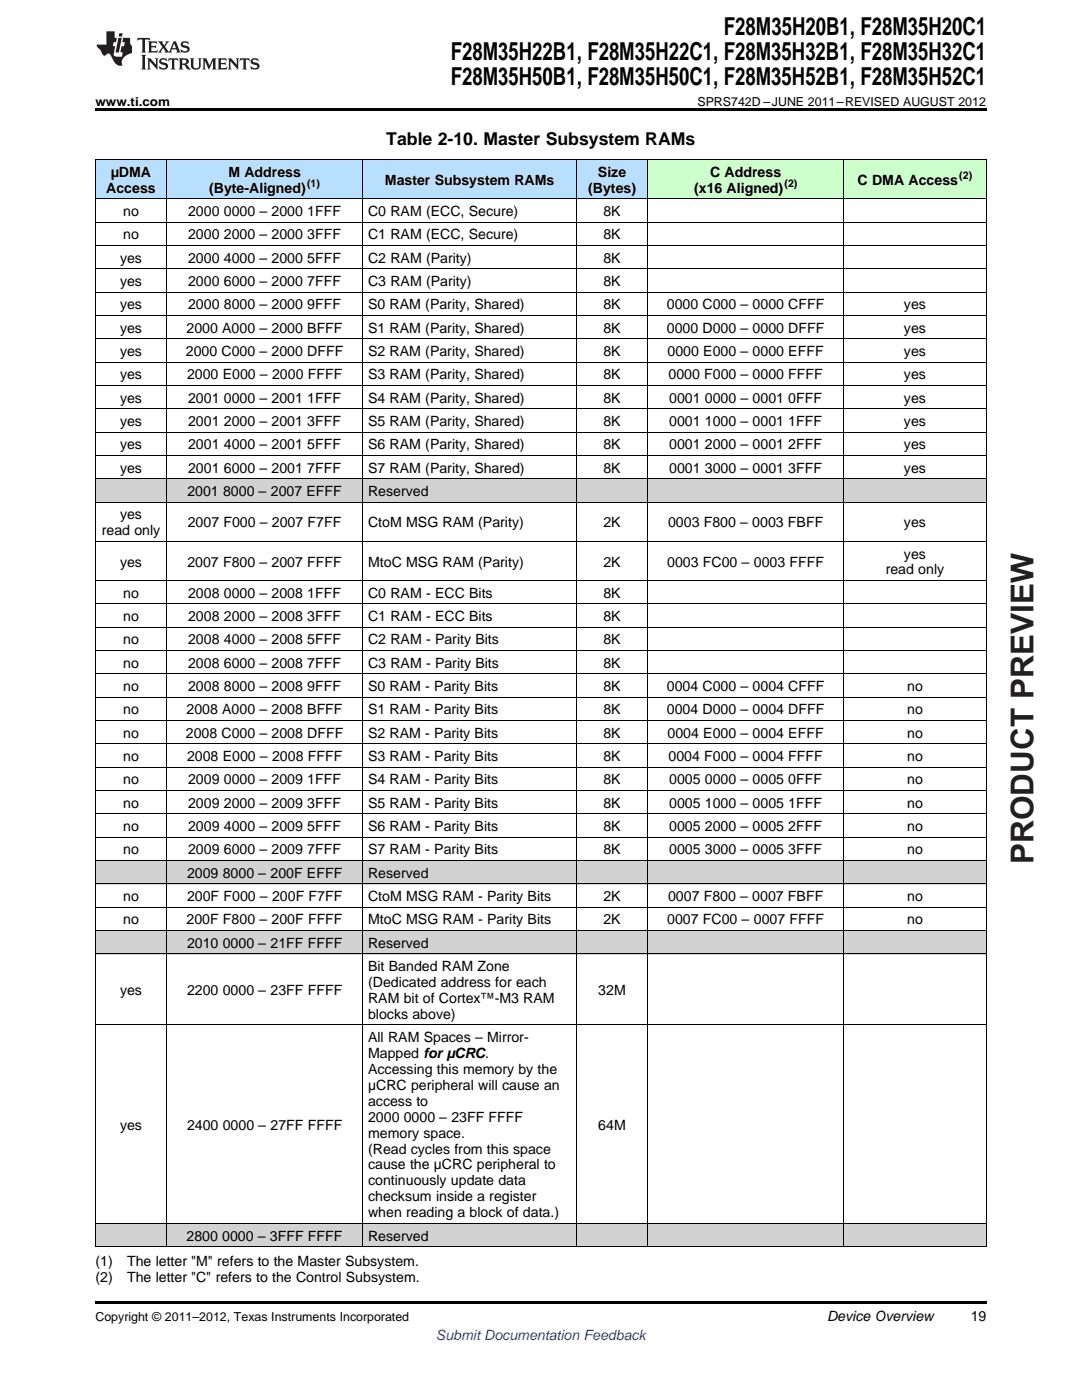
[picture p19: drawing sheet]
<svg xmlns="http://www.w3.org/2000/svg" width="216mm" height="279mm" viewBox="0 0 216 279" stroke-linecap="round" stroke-linejoin="round" font-family="sans-serif">
<defs><g id="words">
<text font-size="6.3" fill="#231f20" x="206.2" y="172.5" transform="rotate(-90 206.2 172.5)">PRODUCT PREVIEW</text>
<g font-size="4.9">
<text x="90" y="12">F28M35H22B1, F28M35H22C1, F28M35H32B1, F28M35H32C1</text>
<text x="144.5" y="7.1">F28M35H20B1, F28M35H20C1</text>
<text x="90" y="16.9">F28M35H50B1, F28M35H50C1, F28M35H52B1, F28M35H52C1</text>
</g>
<text font-size="3.5" x="77.1" y="28.9">Table 2-10. Master Subsystem RAMs</text>
<g font-size="2.8">
<text x="22.1" y="35.3">µDMA</text>
<text x="45.6" y="35.3">M Address</text>
<text x="119.3" y="35.3">Size</text>
<text x="141.7" y="35.3">C Address</text>
<text x="21.2" y="38.5">Access</text>
<text x="41.7" y="38.5">(Byte-Aligned)</text>
<text x="76.8" y="36.9">Master Subsystem RAMs</text>
<text x="117.4" y="38.5">(Bytes)</text>
<text x="138.5" y="38.5">(x16 Aligned)</text>
<text x="171.1" y="36.9">C DMA Access</text>
<text x="24.6" y="43.1">no</text>
<text x="24.6" y="47.8">no</text>
<text x="37.5" y="43.1">2000</text>
<text x="37.5" y="47.8">2000</text>
<text x="44.7" y="43.1">0000 – 2000</text>
<text x="44.7" y="47.8">2000 – 2000</text>
<text x="61.3" y="43.1">1FFF</text>
<text x="61.3" y="47.8">3FFF</text>
<text x="73.4" y="43.1">C0 RAM (ECC, Secure)</text>
<text x="73.4" y="47.8">C1 RAM (ECC, Secure)</text>
<text x="120.4" y="43.1">8K</text>
<text x="120.4" y="47.8">8K</text>
<text x="24" y="52.4">yes</text>
<text x="37.5" y="52.4">2000</text>
<text x="44.7" y="52.4">4000 – 2000</text>
<text x="61.3" y="52.4">5FFF</text>
<text x="73.4" y="52.4">C2 RAM (Parity)</text>
<text x="120.4" y="52.4">8K</text>
<text x="24" y="57.1">yes</text>
<text x="37.5" y="57.1">2000</text>
<text x="44.7" y="57.1">6000 – 2000</text>
<text x="61.3" y="57.1">7FFF</text>
<text x="73.4" y="57.1">C3 RAM (Parity)</text>
<text x="120.4" y="57.1">8K</text>
<text x="24" y="61.7">yes</text>
<text x="37.5" y="61.7">2000</text>
<text x="44.7" y="61.7">8000 – 2000</text>
<text x="61.3" y="61.7">9FFF</text>
<text x="73.4" y="61.7">S0 RAM (Parity, Shared)</text>
<text x="120.4" y="61.7">8K</text>
<text x="133.1" y="61.7">0000 C000 – 0000 CFFF</text>
<text x="180.4" y="61.7">yes</text>
<text x="24" y="66.4">yes</text>
<text x="24" y="71">yes</text>
<text x="37.1" y="71">2000 C000 – 2000 DFFF</text>
<text x="37.2" y="66.4">2000 A000 – 2000 BFFF</text>
<text x="73.4" y="66.4">S1 RAM (Parity, Shared)</text>
<text x="73.4" y="71">S2 RAM (Parity, Shared)</text>
<text x="120.4" y="66.4">8K</text>
<text x="120.4" y="71">8K</text>
<text x="133.1" y="66.4">0000 D000 – 0000 DFFF</text>
<text x="133.2" y="71">0000 E000 – 0000 EFFF</text>
<text x="180.4" y="66.4">yes</text>
<text x="180.4" y="71">yes</text>
<text x="24" y="75.7">yes</text>
<text x="37.3" y="75.7">2000 E000 – 2000 FFFF</text>
<text x="73.4" y="75.7">S3 RAM (Parity, Shared)</text>
<text x="120.4" y="75.7">8K</text>
<text x="133.4" y="75.7">0000 F000 – 0000 FFFF</text>
<text x="180.4" y="75.7">yes</text>
<text x="24" y="80.4">yes</text>
<text x="37.5" y="80.4">2001</text>
<text x="44.7" y="80.4">0000 – 2001</text>
<text x="61.3" y="80.4">1FFF</text>
<text x="73.4" y="80.4">S4 RAM (Parity, Shared)</text>
<text x="120.4" y="80.4">8K</text>
<text x="133.5" y="80.4">0001</text>
<text x="140.6" y="80.4">0000 – 0001</text>
<text x="157.3" y="80.4">0FFF</text>
<text x="180.4" y="80.4">yes</text>
<text x="24" y="85">yes</text>
<text x="24" y="89.7">yes</text>
<text x="37.5" y="85">2001</text>
<text x="37.5" y="89.7">2001</text>
<text x="44.7" y="85">2000 – 2001</text>
<text x="44.7" y="89.7">4000 – 2001</text>
<text x="61.3" y="85">3FFF</text>
<text x="61.3" y="89.7">5FFF</text>
<text x="73.4" y="85">S5 RAM (Parity, Shared)</text>
<text x="73.4" y="89.7">S6 RAM (Parity, Shared)</text>
<text x="120.4" y="85">8K</text>
<text x="120.4" y="89.7">8K</text>
<text x="133.5" y="85">0001</text>
<text x="133.5" y="89.7">0001</text>
<text x="140.6" y="85">1000 – 0001</text>
<text x="140.6" y="89.7">2000 – 0001</text>
<text x="157.3" y="85">1FFF</text>
<text x="157.3" y="89.7">2FFF</text>
<text x="180.4" y="85">yes</text>
<text x="180.4" y="89.7">yes</text>
<text x="24" y="94.3">yes</text>
<text x="37.5" y="94.3">2001</text>
<text x="44.7" y="94.3">6000 – 2001</text>
<text x="61.3" y="94.3">7FFF</text>
<text x="73.4" y="94.3">S7 RAM (Parity, Shared)</text>
<text x="120.4" y="94.3">8K</text>
<text x="133.5" y="94.3">0001</text>
<text x="140.6" y="94.3">3000 – 0001</text>
<text x="157.3" y="94.3">3FFF</text>
<text x="180.4" y="94.3">yes</text>
<text x="37.4" y="99">2001</text>
<text x="44.5" y="99">8000 – 2007 EFFF</text>
<text x="73.4" y="99">Reserved</text>
<text x="20.3" y="106.8">read only</text>
<text x="24" y="103.6">yes</text>
<text x="37.5" y="105.2">2007 F000 – 2007 F7FF</text>
<text x="73.4" y="105.2">CtoM MSG RAM (Parity)</text>
<text x="120.4" y="105.2">2K</text>
<text x="133.3" y="105.2">0003 F800 – 0003 FBFF</text>
<text x="180.4" y="105.2">yes</text>
<text x="24" y="113.1">yes</text>
<text x="37.4" y="113.1">2007 F800 – 2007 FFFF</text>
<text x="73.4" y="113.1">MtoC MSG RAM (Parity)</text>
<text x="120.4" y="113.1">2K</text>
<text x="133.1" y="113.1">0003 FC00 – 0003 FFFF</text>
<text x="180.4" y="111.5">yes</text>
<text x="24.6" y="119.3">no</text>
<text x="37.5" y="119.3">2008</text>
<text x="44.7" y="119.3">0000 – 2008</text>
<text x="61.3" y="119.3">1FFF</text>
<text x="73.4" y="119.3">C0 RAM - ECC Bits</text>
<text x="120.4" y="119.3">8K</text>
<text x="176.7" y="114.7">read only</text>
<text x="24.6" y="124">no</text>
<text x="37.5" y="124">2008</text>
<text x="44.7" y="124">2000 – 2008</text>
<text x="61.3" y="124">3FFF</text>
<text x="73.4" y="124">C1 RAM - ECC Bits</text>
<text x="120.4" y="124">8K</text>
<text x="24.6" y="128.6">no</text>
<text x="37.5" y="128.6">2008</text>
<text x="44.7" y="128.6">4000 – 2008</text>
<text x="61.3" y="128.6">5FFF</text>
<text x="73.4" y="128.6">C2 RAM - Parity Bits</text>
<text x="120.4" y="128.6">8K</text>
<text x="24.6" y="133.3">no</text>
<text x="24.6" y="137.9">no</text>
<text x="37.5" y="133.3">2008</text>
<text x="37.5" y="137.9">2008</text>
<text x="44.7" y="133.3">6000 – 2008</text>
<text x="44.7" y="137.9">8000 – 2008</text>
<text x="61.3" y="133.3">7FFF</text>
<text x="61.3" y="137.9">9FFF</text>
<text x="73.4" y="133.3">C3 RAM - Parity Bits</text>
<text x="73.4" y="137.9">S0 RAM - Parity Bits</text>
<text x="120.4" y="133.3">8K</text>
<text x="120.4" y="137.9">8K</text>
<text x="133.1" y="137.9">0004 C000 – 0004 CFFF</text>
<text x="181" y="137.9">no</text>
<text x="24.6" y="142.6">no</text>
<text x="37.2" y="142.6">2008 A000 – 2008 BFFF</text>
<text x="73.4" y="142.6">S1 RAM - Parity Bits</text>
<text x="120.4" y="142.6">8K</text>
<text x="133.1" y="142.6">0004 D000 – 0004 DFFF</text>
<text x="181" y="142.6">no</text>
<text x="24.6" y="147.2">no</text>
<text x="37.1" y="147.2">2008 C000 – 2008 DFFF</text>
<text x="73.4" y="147.2">S2 RAM - Parity Bits</text>
<text x="120.4" y="147.2">8K</text>
<text x="133.2" y="147.2">0004 E000 – 0004 EFFF</text>
<text x="181" y="147.2">no</text>
<text x="24.6" y="151.9">no</text>
<text x="37.3" y="151.9">2008 E000 – 2008 FFFF</text>
<text x="73.4" y="151.9">S3 RAM - Parity Bits</text>
<text x="120.4" y="151.9">8K</text>
<text x="133.4" y="151.9">0004 F000 – 0004 FFFF</text>
<text x="181" y="151.9">no</text>
<text x="24.6" y="156.6">no</text>
<text x="24.6" y="161.2">no</text>
<text x="37.5" y="156.6">2009</text>
<text x="37.5" y="161.2">2009</text>
<text x="44.7" y="156.6">0000 – 2009</text>
<text x="44.7" y="161.2">2000 – 2009</text>
<text x="61.3" y="156.6">1FFF</text>
<text x="61.3" y="161.2">3FFF</text>
<text x="73.4" y="156.6">S4 RAM - Parity Bits</text>
<text x="73.4" y="161.2">S5 RAM - Parity Bits</text>
<text x="120.4" y="156.6">8K</text>
<text x="120.4" y="161.2">8K</text>
<text x="133.5" y="156.6">0005</text>
<text x="133.5" y="161.2">0005</text>
<text x="140.6" y="156.6">0000 – 0005</text>
<text x="140.6" y="161.2">1000 – 0005</text>
<text x="157.3" y="156.6">0FFF</text>
<text x="157.3" y="161.2">1FFF</text>
<text x="181" y="156.6">no</text>
<text x="181" y="161.2">no</text>
<text x="24.6" y="165.9">no</text>
<text x="37.5" y="165.9">2009</text>
<text x="44.7" y="165.9">4000 – 2009</text>
<text x="61.3" y="165.9">5FFF</text>
<text x="73.4" y="165.9">S6 RAM - Parity Bits</text>
<text x="120.4" y="165.9">8K</text>
<text x="133.5" y="165.9">0005</text>
<text x="140.6" y="165.9">2000 – 0005</text>
<text x="157.3" y="165.9">2FFF</text>
<text x="181" y="165.9">no</text>
<text x="24.6" y="170.5">no</text>
<text x="37.5" y="170.5">2009</text>
<text x="44.7" y="170.5">6000 – 2009</text>
<text x="61.3" y="170.5">7FFF</text>
<text x="73.4" y="170.5">S7 RAM - Parity Bits</text>
<text x="120.4" y="170.5">8K</text>
<text x="133.5" y="170.5">0005</text>
<text x="140.6" y="170.5">3000 – 0005</text>
<text x="157.3" y="170.5">3FFF</text>
<text x="181" y="170.5">no</text>
<text x="24.6" y="179.8">no</text>
<text x="37.3" y="175.2">2009</text>
<text x="37.3" y="179.8">200F F000 – 200F F7FF</text>
<text x="44.4" y="175.2">8000 – 200F EFFF</text>
<text x="73.4" y="175.2">Reserved</text>
<text x="73.4" y="179.8">CtoM MSG RAM - Parity Bits</text>
<text x="120.4" y="179.8">2K</text>
<text x="133.3" y="179.8">0007 F800 – 0007 FBFF</text>
<text x="181" y="179.8">no</text>
<text x="24.6" y="184.5">no</text>
<text x="37.2" y="184.5">200F F800 – 200F FFFF</text>
<text x="73.4" y="184.5">MtoC MSG RAM - Parity Bits</text>
<text x="120.4" y="184.5">2K</text>
<text x="133.1" y="184.5">0007 FC00 – 0007 FFFF</text>
<text x="181" y="184.5">no</text>
<text x="37.3" y="189.2">2010</text>
<text x="44.4" y="189.2">0000 – 21FF FFFF</text>
<text x="73.4" y="189.2">Reserved</text>
<text x="73.4" y="193.8">Bit Banded RAM Zone</text>
<text x="73.4" y="197">(Dedicated address for each</text>
<text x="24" y="198.6">yes</text>
<text x="37.3" y="198.6">2200</text>
<text x="44.4" y="198.6">0000 – 23FF FFFF</text>
<text x="73.4" y="200.2">RAM bit of Cortex™-M3 RAM</text>
<text x="73.4" y="203.3">blocks above)</text>
<text x="119.4" y="198.6">32M</text>
<text x="73.4" y="208">All RAM Spaces – Mirror-</text>
<text x="73.4" y="211.2">Mapped for µCRC.</text>
<text x="73.4" y="214.3">Accessing this memory by the</text>
<text x="73.4" y="217.5">µCRC peripheral will cause an</text>
<text x="73.4" y="220.7">access to</text>
<text x="24" y="225.5">yes</text>
<text x="37.3" y="225.5">2400</text>
<text x="44.4" y="225.5">0000 – 27FF FFFF</text>
<text x="73.4" y="223.9">2000</text>
<text x="73.4" y="227">memory space.</text>
<text x="80.6" y="223.9">0000 – 23FF FFFF</text>
<text x="119.4" y="225.5">64M</text>
<text x="73.4" y="230.2">(Read cycles from this space</text>
<text x="73.4" y="233.4">cause the µCRC peripheral to</text>
<text x="73.4" y="236.6">continuously update data</text>
<text x="73.4" y="239.7">checksum inside a register</text>
<text x="73.4" y="242.9">when reading a block of data.)</text>
<text x="37.2" y="247.6">2800</text>
<text x="44.3" y="247.6">0000 – 3FFF FFFF</text>
<text x="73.4" y="247.6">Reserved</text>
<text x="19" y="252.7">(1)</text>
<text x="19" y="255.9">(2)</text>
<text x="25.4" y="252.7">The letter &quot;M&quot; refers to the Master Subsystem.</text>
<text x="25.4" y="255.9">The letter &quot;C&quot; refers to the Control Subsystem.</text>
<text x="165" y="263.6">Device Overview</text>
<text x="193.7" y="263.6">19</text>
</g>
<text font-size="2.8" fill="#00f" x="87" y="267.4">Submit Documentation Feedback</text>
<g font-size="2.5">
<text x="19" y="21.1">www.ti.com</text>
<text x="139.2" y="21.1">SPRS742D –JUNE 2011–REVISED AUGUST 2012</text>
<text x="19" y="263.6">Copyright © 2011–2012, Texas Instruments Incorporated</text>
</g>
<g font-size="2.1">
<text x="191.4" y="35.7">(2)</text>
<text x="61.3" y="37.3">(1)</text>
<text x="156.5" y="37.3">(2)</text>
</g>
</g></defs>
<g fill="#d2d2d2">
<path d="M19 244.2h14.3v4.6h-14.3z"/>
<path d="M33.3 244.2h39.1v4.6h-39.1z"/>
<path d="M72.4 244.2h42.6v4.6h-42.6z"/>
<path d="M115 244.2h14.3v4.6h-14.3z"/>
<path d="M129.3 244.2h39.1v4.6h-39.1z"/>
<path d="M168.4 244.2h28.4v4.6h-28.4z"/>
<path d="M19 185.8h14.3v4.6h-14.3z"/>
<path d="M33.3 185.8h39.1v4.6h-39.1z"/>
<path d="M72.4 185.8h42.6v4.6h-42.6z"/>
<path d="M115 185.8h14.3v4.6h-14.3z"/>
<path d="M129.3 185.8h39.1v4.6h-39.1z"/>
<path d="M168.4 185.8h28.4v4.6h-28.4z"/>
<path d="M19 171.8h14.3v4.7h-14.3z"/>
<path d="M33.3 171.8h39.1v4.7h-39.1z"/>
<path d="M72.4 171.8h42.6v4.7h-42.6z"/>
<path d="M115 171.8h14.3v4.7h-14.3z"/>
<path d="M129.3 171.8h39.1v4.7h-39.1z"/>
<path d="M168.4 171.8h28.4v4.7h-28.4z"/>
<path d="M19 95.6h14.3v4.7h-14.3z"/>
<path d="M33.3 95.6h39.1v4.7h-39.1z"/>
<path d="M72.4 95.6h42.6v4.7h-42.6z"/>
<path d="M115 95.6h14.3v4.7h-14.3z"/>
<path d="M129.3 95.6h39.1v4.7h-39.1z"/>
<path d="M168.4 95.6h28.4v4.7h-28.4z"/>
</g>
<g fill="#b9dfff">
<path d="M19 31.9h14.3v7.8h-14.3z"/>
<path d="M33.3 31.9h39.1v7.8h-39.1z"/>
<path d="M72.4 31.9h42.6v7.8h-42.6z"/>
<path d="M115 31.9h14.3v7.8h-14.3z"/>
</g>
<g fill="#cfc">
<path d="M129.3 31.9h39.1v7.8h-39.1z"/>
<path d="M168.4 31.9h28.4v7.8h-28.4z"/>
</g>
<path d="M203.9 26.4h.1M203.9 256.5h.1" fill="none" stroke="#231f20" stroke-width=".2"/>
<g fill="#231f20">
<path d="M27.5 7.6l-.1 .5 .4-.2h.6v.1v2.1l-.2 .4h1l-.3-.4v-2.1l.1-.1h.5l.5 .2-.2-.5zM29.5 8.3l.2 .3v1.5l-.2 .4h1.8l.2-.6a1.04 1.04 0 0 1-1.3 .2v-.7h.6l.3 .2v-.6l-.3 .2h-.6v-.6l.8-.1 .4 .3-.2-.5zM31.5 8.3l.9 1.1-.9 1.1h.8l-.2-.2 .5-.7 .4 .7-.2 .2h1.5l-.1-.2 .1-.4h.9l.1 .4-.2 .2h1l-.3-.3-.7-1.9h-.5l-.9 2-.8-1 .9-1h-.8l.1 .3-.3 .5-.4-.6 .2-.2zM34.7 8.6l.4 1h-.7zM36.3 8.4a.63 .63 0 0 0-.2 .7 .63 .63 0 0 0 .6 .4l.6 .2 .1 .2a.75 .75 0 0 1-.7 .4 .75 .75 0 0 1-.6-.5l.1 .7 .1-.1a1.11 1.11 0 0 0 1.5-.6 1.13 1.13 0 0 0-1.2-.8l-.1-.4a1.04 1.04 0 0 1 1.2 .2l-.2-.5-.1 .1-.5-.2zM28.2 10.9l.2 .4v2.2l-.2 .4h1l-.3-.4v-2.2l.3-.4zM29.3 11.6l.3 .4v1.5l-.3 .4h.8l-.2-.4v-1.3l1.5 1.7v-1.9l.2-.4h-.7l.2 .4v.9l-1.1-1.3zM32 11.8a.62 .62 0 0 0-.2 .7 .62 .62 0 0 0 .6 .4l.6 .1 .1 .3a.76 .76 0 0 1-.7 .3 .76 .76 0 0 1-.6-.4l.1 .7 .1-.1a1.11 1.11 0 0 0 1.5-.6 1.13 1.13 0 0 0-1.2-.8l-.1-.4a1.04 1.04 0 0 1 1.2 .2l-.2-.6-.1 .1-.5-.1zM33.7 11.6l-.2 .6a.61 .61 0 0 1 .8-.3v1.6l-.2 .4h.9l-.2-.4v-1.6a.63 .63 0 0 1 .8 .3l-.2-.6zM35.6 11.6l.3 .4v1.5l-.3 .4h1l-.2-.2v-.8l.5 .2a.76 .76 0 0 0 1.2 .7l-1-1a.58 .58 0 0 0 .6-.5 .58 .58 0 0 0-.5-.6zM36.4 11.9h.1a.45 .45 0 0 1 .5 .1 .45 .45 0 0 1 .1 .5l-.7 .2zM37.9 11.6l.2 .2a2.17 2.17 0 0 0 .3 1.9 .99 .99 0 0 0 1.6-.6v-1.1l.2-.4h-.7l.2 .2a1.92 1.92 0 0 1-.2 1.8 .6 .6 0 0 1-.9-.5v-1.1l.2-.4zM40.4 11.6l.2 .4v1.5l-.2 .4h.7l-.2-.4v-1.4l.8 1.8 .8-1.8v1.4l-.2 .4h.9l-.2-.4v-1.5l.2-.4h-.8l-.6 1.5-.6-1.5zM43.4 11.6l.2 .4v1.5l-.2 .4h1.8l.2-.6a1.04 1.04 0 0 1-1.3 .1v-.6h.5l.4 .2v-.6l-.4 .2h-.5v-.7h.8l.3 .3-.1-.6zM45.5 11.6l.2 .4v1.5l-.2 .4h.7l-.2-.4v-1.3l1.5 1.7v-1.9l.2-.4h-.7l.2 .4v.9l-1.1-1.3zM47.9 11.6l-.1 .6a.61 .61 0 0 1 .8-.3v1.6l-.3 .4h1l-.3-.4 .1-1.6a.63 .63 0 0 1 .7 .3l-.1-.6zM50.2 11.8a.62 .62 0 0 0-.2 .7 .62 .62 0 0 0 .6 .4l.6 .1 .2 .3a.76 .76 0 0 1-.8 .3 .76 .76 0 0 1-.6-.4l.1 .7 .2-.1a1.11 1.11 0 0 0 1.5-.6 1.13 1.13 0 0 0-1.3-.8l-.1-.4a1.04 1.04 0 0 1 1.2 .2l-.1-.6-.2 .1-.5-.1z"/>
<path d="M21.2 6.3v2.6h-1.9l.1 .4 .7 .9a.91 .91 0 0 0 1 .8 .56 .56 0 0 1 .5-.3 .56 .56 0 0 1 .5 .3l.4 .8a1.53 1.53 0 0 0 1.9 1.2 1.54 1.54 0 0 1 1-2.1l.9-.3v-1.4a1.52 1.52 0 0 1-.3-1.6h-1.4l-.2 .8h.5l-.2 .8h-.4l-.2 1v.2l.4 .1-.2 .8a1.93 1.93 0 0 1-1.6-.3l.3-1.8h-.5l.2-.8h.4l.2-.8h-.4v-1.3zM23.6 7.6l-.6 2.9h.7l.6-2.9zM23.8 6.6l-.1 .7h.6l.2-.7z"/>
</g>
<path d="M19 21.6h177.8v.6h-177.8zM19 259.7h177.8v.5h-177.8z" fill="#000"/>
<g fill="none" stroke="#000" stroke-width=".2">
<path d="M19 39.7h177.8M19 31.8h177.8M19.1 31.9v216.9M33.2 31.9v216.9M72.3 31.9v216.9M115 31.9v216.9M129.2 31.9v216.9M168.3 31.9v216.9M196.8 31.9v216.9M19 58.3h177.8M19 53.6h177.8M19 49h177.8"/>
<path d="M19 44.3h177.8M19 76.9h177.8M19 72.3h177.8M19 67.6h177.8M19 63h177.8M19 95.5h177.8M19 90.9h177.8M19 86.2h177.8M19 81.6h177.8M19 115.9h177.8M19 108h177.8M19 100.2h177.8"/>
<path d="M19 139.2h177.8M19 134.5h177.8M19 129.8h177.8M19 125.2h177.8M19 120.5h177.8M19 157.8h177.8M19 153.1h177.8M19 148.5h177.8M19 143.8h177.8M19 176.4h177.8M19 171.7h177.8M19 167.1h177.8"/>
<path d="M19 162.4h177.8M19 190.4h177.8M19 185.7h177.8M19 181.1h177.8M19 204.6h177.8M19 248.8h177.8M19 244.1h177.8"/>
</g>
<use href="#words"/>
</svg>
